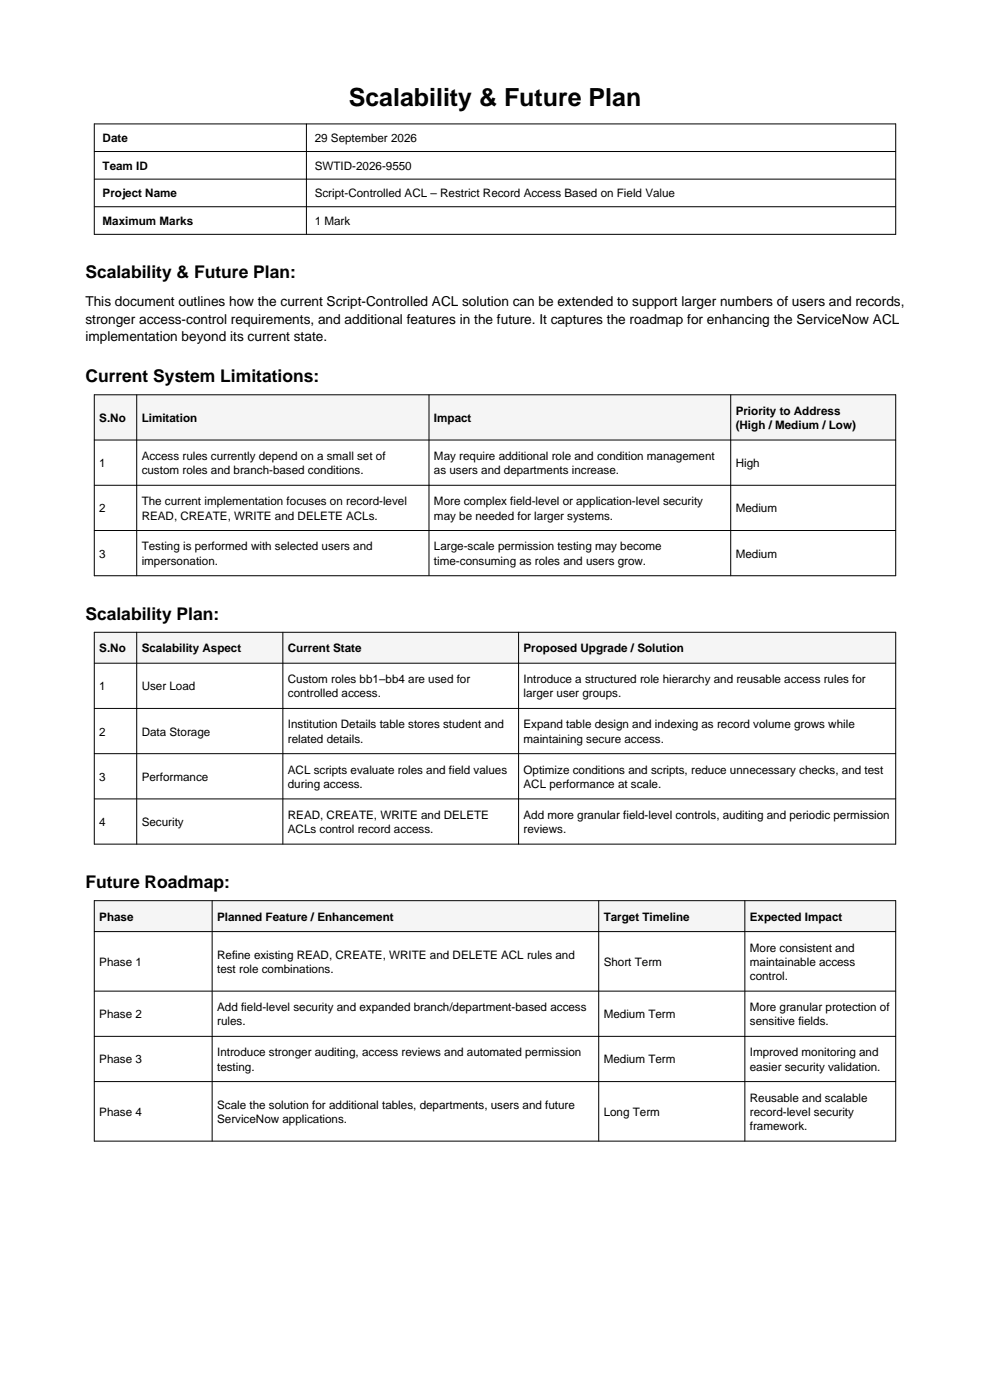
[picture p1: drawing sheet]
<svg xmlns="http://www.w3.org/2000/svg" width="210mm" height="297mm" viewBox="0 0 210 297" stroke-linecap="round" stroke-linejoin="round" font-family="sans-serif">
<defs><g id="words">
<text font-size="5.3" x="74" y="22.4">Scalability &amp; Future Plan</text>
<g font-size="3.7">
<text x="18.1" y="59.1">Scalability &amp; Future Plan:</text>
<text x="18.1" y="81.1">Current System Limitations:</text>
<text x="18.1" y="131.5">Scalability Plan:</text>
<text x="18.1" y="188.4">Future Roadmap:</text>
</g>
<g font-size="2.9">
<text x="18.1" y="65">This document outlines how the current Script-Controlled ACL solution can be extended to support larger numbers of users and records,</text>
<text x="18.1" y="68.7">stronger access-control requirements, and additional features in the future. It captures the roadmap for enhancing the ServiceNow ACL</text>
<text x="18.1" y="72.4">implementation beyond its current state.</text>
</g>
<g font-size="2.5">
<text x="21.8" y="30.2">Date</text>
<text x="66.8" y="30.2">29 September 2026</text>
<text x="21.8" y="36">Team ID</text>
<text x="21.8" y="41.9">Project Name</text>
<text x="66.8" y="36">SWTID-2026-9550</text>
<text x="66.8" y="41.9">Script-Controlled ACL – Restrict Record Access Based on Field Value</text>
<text x="21.8" y="47.7">Maximum Marks</text>
<text x="66.8" y="47.7">1 Mark</text>
<text x="21.1" y="89.5">S.No</text>
<text x="30.1" y="89.5">Limitation</text>
<text x="92.1" y="89.5">Impact</text>
<text x="156.1" y="88">Priority to Address</text>
<text x="156.1" y="91">(High / Medium / Low)</text>
<text x="21.1" y="99.1">1</text>
<text x="30.1" y="97.6">Access rules currently depend on a small set of</text>
<text x="30.1" y="100.6">custom roles and branch-based conditions.</text>
<text x="92.1" y="97.6">May require additional role and condition management</text>
<text x="92.1" y="100.6">as users and departments increase.</text>
<text x="156.1" y="99.1">High</text>
<text x="30.1" y="107.2">The current implementation focuses on record-level</text>
<text x="92.1" y="107.2">More complex field-level or application-level security</text>
<text x="21.1" y="108.7">2</text>
<text x="30.1" y="110.2">READ, CREATE, WRITE and DELETE ACLs.</text>
<text x="92.1" y="110.2">may be needed for larger systems.</text>
<text x="156.1" y="108.7">Medium</text>
<text x="21.1" y="118.3">3</text>
<text x="30.1" y="116.8">Testing is performed with selected users and</text>
<text x="30.1" y="119.8">impersonation.</text>
<text x="92.1" y="116.8">Large-scale permission testing may become</text>
<text x="92.1" y="119.8">time-consuming as roles and users grow.</text>
<text x="156.1" y="118.3">Medium</text>
<text x="21.1" y="138.4">S.No</text>
<text x="30.1" y="138.4">Scalability Aspect</text>
<text x="61.1" y="138.4">Current State</text>
<text x="111.1" y="138.4">Proposed Upgrade / Solution</text>
<text x="21.1" y="146.4">1</text>
<text x="30.1" y="146.4">User Load</text>
<text x="61.1" y="144.9">Custom roles bb1–bb4 are used for</text>
<text x="61.1" y="148">controlled access.</text>
<text x="111.1" y="144.9">Introduce a structured role hierarchy and reusable access rules for</text>
<text x="111.1" y="148">larger user groups.</text>
<text x="61.1" y="154.5">Institution Details table stores student and</text>
<text x="111.1" y="154.5">Expand table design and indexing as record volume grows while</text>
<text x="21.1" y="156">2</text>
<text x="30.1" y="156">Data Storage</text>
<text x="61.1" y="157.6">related details.</text>
<text x="111.1" y="157.6">maintaining secure access.</text>
<text x="21.1" y="165.6">3</text>
<text x="30.1" y="165.6">Performance</text>
<text x="61.1" y="164.1">ACL scripts evaluate roles and field values</text>
<text x="61.1" y="167.2">during access.</text>
<text x="111.1" y="164.1">Optimize conditions and scripts, reduce unnecessary checks, and test</text>
<text x="111.1" y="167.2">ACL performance at scale.</text>
<text x="61.1" y="173.7">READ, CREATE, WRITE and DELETE</text>
<text x="111.1" y="173.7">Add more granular field-level controls, auditing and periodic permission</text>
<text x="21.1" y="175.2">4</text>
<text x="30.1" y="175.2">Security</text>
<text x="61.1" y="176.7">ACLs control record access.</text>
<text x="111.1" y="176.7">reviews.</text>
<text x="21.1" y="195.3">Phase</text>
<text x="46.1" y="195.3">Planned Feature / Enhancement</text>
<text x="128.1" y="195.3">Target Timeline</text>
<text x="159.1" y="195.3">Expected Impact</text>
<text x="46.1" y="203.4">Refine existing READ, CREATE, WRITE and DELETE ACL rules and</text>
<text x="159.1" y="201.9">More consistent and</text>
<text x="21.1" y="204.9">Phase 1</text>
<text x="46.1" y="206.4">test role combinations.</text>
<text x="128.1" y="204.9">Short Term</text>
<text x="159.1" y="204.9">maintainable access</text>
<text x="159.1" y="207.9">control.</text>
<text x="46.1" y="214.5">Add field-level security and expanded branch/department-based access</text>
<text x="159.1" y="214.5">More granular protection of</text>
<text x="21.1" y="216">Phase 2</text>
<text x="46.1" y="217.5">rules.</text>
<text x="128.1" y="216">Medium Term</text>
<text x="159.1" y="217.5">sensitive fields.</text>
<text x="21.1" y="225.6">Phase 3</text>
<text x="46.1" y="224.1">Introduce stronger auditing, access reviews and automated permission</text>
<text x="46.1" y="227.1">testing.</text>
<text x="128.1" y="225.6">Medium Term</text>
<text x="159.1" y="224.1">Improved monitoring and</text>
<text x="159.1" y="227.1">easier security validation.</text>
<text x="159.1" y="233.7">Reusable and scalable</text>
<text x="21.1" y="236.7">Phase 4</text>
<text x="46.1" y="235.2">Scale the solution for additional tables, departments, users and future</text>
<text x="46.1" y="238.2">ServiceNow applications.</text>
<text x="128.1" y="236.7">Long Term</text>
<text x="159.1" y="236.7">record-level security</text>
<text x="159.1" y="239.8">framework.</text>
</g>
</g></defs>
<path d="M20 26.3h170v23.4h-170zM20 32.1h170M20 38h170M65 26.3v23.4M20 43.9h170" fill="none" stroke="#000" stroke-width=".21"/>
<path d="M20 83.8h170v9.6h-170z" fill-rule="evenodd" fill="#f5f5f5"/>
<path d="M20 83.8h170v38.3h-170zM20 93.4h170M29 83.8v38.3M91 83.8v38.3M155 83.8v38.3M20 102.9h170M20 112.5h170" fill="none" stroke="#000" stroke-width=".21"/>
<path d="M20 134.1h170v6.6h-170z" fill-rule="evenodd" fill="#f5f5f5"/>
<path d="M20 134.1h170v45h-170zM29 134.1v45M60 134.1v45M110 134.1v45M20 140.7h170M20 150.3h170M20 159.9h170M20 169.5h170" fill="none" stroke="#000" stroke-width=".21"/>
<path d="M20 191.1h170v6.5h-170z" fill-rule="evenodd" fill="#f5f5f5"/>
<path d="M20 191.1h170v51h-170zM20 197.6h170M45 191.1v51M127 191.1v51M158 191.1v51M20 210.3h170M20 219.9h170M20 229.5h170" fill="none" stroke="#000" stroke-width=".21"/>
<use href="#words"/>
</svg>
